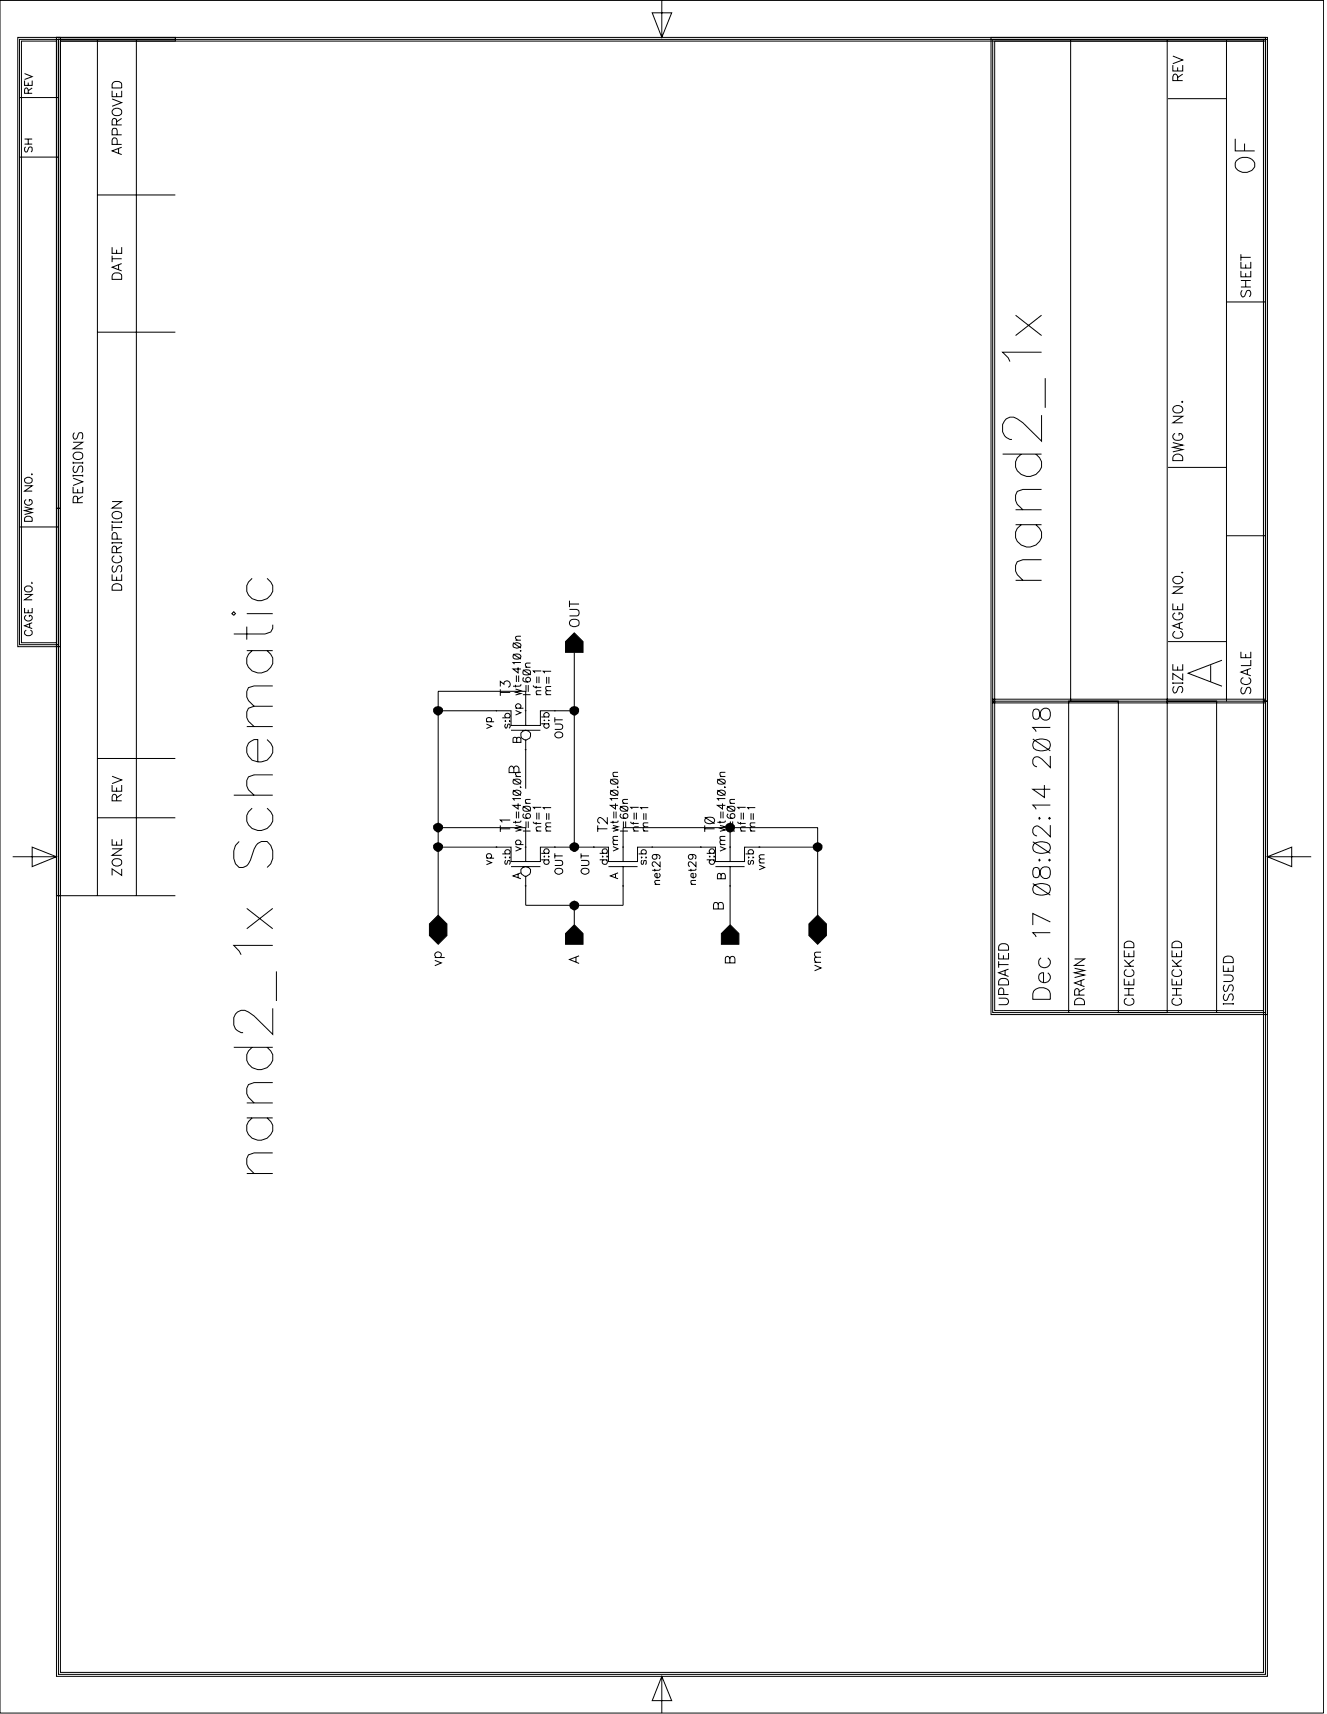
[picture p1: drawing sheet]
<svg xmlns="http://www.w3.org/2000/svg" width="398mm" height="514mm" viewBox="0 0 398 514" stroke-linecap="round" stroke-linejoin="round" font-family="sans-serif">
<g fill="none" stroke="#000" stroke-width=".3">
<path d="M0 .1h396.9v513.6h-396.9M5.3 11.2h12.8v141.2h-1.2v-140.1h-10.5v180.4h10.5v-40.3h1.2v41.5h-12.8zM5.8 11.8h11.7v181.5h-11.7zM16.9 11.2h362.6v1.1h-361.4v489.2h360.8v-489.7h1.2v490.9h-363.2zM16.9 11.2h35.7v1.1h-34.5v256.3h-1.2zM17.5 11.8h362v490.3h-362zM29.2 11.8v256.8M40.9 11.8v256.8M195.6 3.9h5.8l-2.9 7.3zM198.5 .1v11.1M297.2 11.2h82.9v199.1h-1.2v-198h-80.6v290.8h80.6v-92.8h1.2v93.9h-82.9zM297.7 11.8h81.8v291.9h-81.8z"/>
<path d="M321.1 11.8v198.5M350 11.8v198.5M351.7 19.5v1.8h3v-1.8M351.7 16.8l3 1.2-3 1.1M367.8 11.8v198.5M5.8 29.3h11.7M7.4 24.2v1.4h2.3v-1.4M7.4 22.1l2.3 .9-2.3 .8M8.5 28v-1l-.5-.6h-.2l-.3 .2-.1 1.4h2.3M8.5 24.8v.8M9.7 26.4l-1.2 .8M33.6 29.7l2.9 1.1-2.9 1.1"/>
<path d="M33.6 27.2v1.8h2.9v-1.8M34 32.7a1.51 1.51 0 0 1 2.5 1.1 1.5 1.5 0 0 1-1.6 .9 1.5 1.5 0 0 1-1.3-1.4zM34 24.7l.7-.3a1.37 1.37 0 0 1 1.8 1v1h-2.9v-1zM35 37.5v-1.3a.74 .74 0 0 0-.9-.7l-.5 .7v1.3h2.9M35 27.9v1.1M36.5 35.5l-1.5 1M350.3 29.6h17.5M353.1 24.2l-.1-1.6-.4-.4-.6 .2-.3 .6v1.2h3M353.1 20.2v1.1M354.7 22.2l-1.6 1M5.8 47.1h11.7M7.4 43.2h2.3"/>
<path d="M7.4 41.7h2.3M7.7 44.1a.88 .88 0 0 0 .2 1.5l.2-.1 .5-1.3 .7-.1a.97 .97 0 0 1 0 1.5M8.5 41.7v1.5M29.2 58.5h23.4M35.1 43.3v-1.3a.77 .77 0 0 0-.5-.6 .77 .77 0 0 0-.8 .2l-.2 1.7h2.9M35.1 40.4v-1.2l-.2-.6h-1l-.3 .6v1.2h2.9M35.6 44.6v1.3M36.5 44.2l-2.9 1.1 2.9 1.1M370.4 41.6v3.7h5.9M370.7 48.3a3.4 3.4 0 0 1 5.6 .6 2.48 2.48 0 0 1-2.3 2.8 2.71 2.71 0 0 1-3.6-2.8zM373.2 43.1v2.2M33.6 74.1v1.9h2.9v-1.9"/>
<path d="M33.6 76.7v1.9M33.6 77.6h2.9M35 74.9v1.1M35.6 79.5v1.3M36.5 79l-2.9 1.1 2.9 1.1M372.1 78.5v1.9h3v-1.9M372.1 77.2h3M372.1 76.2v2M373.5 79.3v1.1M29.2 99.6h23.4M33.8 82.3a1.62 1.62 0 0 1 2.7 .5v1h-2.9zM304.5 94.5l7.8 6.1"/>
<path d="M312.3 94.5l-7.8 6.1M367.8 90.6h11.7M372.1 81.2v1.8h3v-1.8M372.1 86.1h3M372.1 84.1h3M372.5 87.1a1.09 1.09 0 0 0-.4 1.1 1.09 1.09 0 0 0 .8 .8 1.89 1.89 0 0 0 .9-1.7 .7 .7 0 0 1 1.1 0 1.35 1.35 0 0 1-.3 1.7M373.5 81.9v1.1M373.5 84.1v2M312.3 105.6h-11.6l1.6 1.7 .6 1.1M313.4 113.4v8.9M21.9 132.6h2.9l-2.9 2h2.9M21.9 138.5v.6"/>
<path d="M21.9 138.8h2.9M22.4 139.7a1.1 1.1 0 0 0-.5 1.1 1.1 1.1 0 0 0 .7 .9l.4-.3 .5-1.1a.73 .73 0 0 1 .5-.5 .73 .73 0 0 1 .7 .2 1.65 1.65 0 0 1-.2 1.7M22.4 135.8a1.46 1.46 0 0 1 1.5-.2 1.46 1.46 0 0 1 .9 1.3 1.5 1.5 0 0 1-1.6 .9 1.5 1.5 0 0 1-1.3-1.4zM22.4 129.8a1.1 1.1 0 0 0-.5 1 1.1 1.1 0 0 0 .7 .9l.4-.3 .6-1.4a.7 .7 0 0 1 1.1 0 1.65 1.65 0 0 1-.2 1.7M24.8 138.5v.6M300.7 136.2h11.6M306.2 136.2a3.7 3.7 0 0 0-1.5 4.5 3.7 3.7 0 0 0 4.2 2.2 3.6 3.6 0 0 0 3.4-2.7 3.6 3.6 0 0 0-1.7-4M312.3 124.5v7.8l-5.6-5.5-1.6-1.2a2.78 2.78 0 0 0-4.4 1.7v2.2a2.95 2.95 0 0 0 2.7 2.3M351.7 132.7l3 .8-3 .7 3 .6-3 .7M351.7 124.8h3l-3 2h3M351.9 136.8a1.58 1.58 0 0 1 1.9-.5 1.58 1.58 0 0 1 .9 1.8h-3zM352.1 121.9a1.59 1.59 0 0 1 2.6 1.2 1.77 1.77 0 0 1-3 0v-.6z"/>
<path d="M352.4 130a1.05 1.05 0 0 0-.7 1.2 1.05 1.05 0 0 0 1.1 .8 1.34 1.34 0 0 0 1.9-1.3 .88 .88 0 0 0-1.1-.7v.7M354.5 120.4l.2 .1-.2 .2-.2-.2zM5.8 158h11.7M7.4 152l2.3 .6-2.3 .5 2.3 .6-2.3 .6M7.4 145.7h2.3l-2.3 1.6h2.3M7.5 155.2a1.29 1.29 0 0 1 2.2 .4v.7h-2.3zM7.5 143.6a1.17 1.17 0 0 1 1.4-.5 1.17 1.17 0 0 1 .7 1.4 1.17 1.17 0 0 1-1.5 .5 1.17 1.17 0 0 1-.6-1.4zM7.9 149.8a.88 .88 0 0 0-.5 1 .88 .88 0 0 0 .8 .7h.6a.85 .85 0 0 0 .9-.8 .85 .85 0 0 0-.9-.9v.6M9.6 142.1v.3zM21.9 146v1.8h2.9v-1.8M21.9 143.4l2.9 1.1-2.9 1.1M21.9 142.4v.6"/>
<path d="M21.9 142.6h2.9M23.3 150.7l-.1-1.6-.4-.3-.6 .1-.3 .6v1.2h2.9M23.3 146.7v1.1M24.8 148.8l-1.5 .9M24.8 142.4v.6M33.6 150.4h2.9l-2.9 2h2.9M33.6 156.3v.5M33.6 157.3v1.9M33.6 158.2h2.9M33.6 156.6h2.9M34 153.6a1.69 1.69 0 0 1 2.5 .6v.5a1.5 1.5 0 0 1-1.6 .9 1.5 1.5 0 0 1-1.3-1.4zM36.5 156.3v.5"/>
<path d="M304.5 157.4h7.8M304.5 152.9h7.8M306.2 157.4a3.7 3.7 0 0 0-1.5 4.5 3.7 3.7 0 0 0 4.2 2.1 3.6 3.6 0 0 0 3.4-2.7 3.6 3.6 0 0 0-1.7-3.9M312.3 146.8h-5.6l-1.6 .6-.6 1.1v1.6l.6 1.2 1.6 1.6M350.3 140.2h17.5M7.4 178.3h2.3l-2.3 1.6h2.3M7.5 176.1a1.17 1.17 0 0 1 1.4-.4 1.17 1.17 0 0 1 .7 1.4 1.17 1.17 0 0 1-1.5 .4 1.17 1.17 0 0 1-.6-1.4zM9.6 174.7v.3zM33.6 172.3v1.7h2.9v-1.7M33.6 162.5v.6M33.6 162.8h2.9M34 175.3a1.64 1.64 0 0 1 2.5 .7v1h-2.9v-1z"/>
<path d="M34 169.6a1.1 1.1 0 0 0-.4 1.1 1.1 1.1 0 0 0 .7 .9l.4-.3 .6-1.4 .8-.3a1.26 1.26 0 0 1 0 2M34.3 166.7a1.09 1.09 0 0 0-.7 1.2 1.09 1.09 0 0 0 1.1 .9h.7a1.09 1.09 0 0 0 1.1-.9 1.09 1.09 0 0 0-.7-1.2M35 165.7v-1.2a.74 .74 0 0 0-.9-.7l-.5 .7v1.2h2.9M35 172.9v1.1M35.1 161.7v-1.2l-.2-.6-.8-.2-.5 .8v1.2h2.9M36.5 163.8l-1.5 .9M36.5 162.5v.6M75.6 173.4a3.7 3.7 0 0 0-1.4 4.6 3.7 3.7 0 0 0 4.2 2.1 3.6 3.6 0 0 0 3.4-2.7 3.6 3.6 0 0 0-1.7-4M304.5 174h7.8M312.3 167.9h-5.6l-1.6 .5-.6 1.1v1.7l.6 1.1 1.6 1.7M351.7 176h3l-3 1.9h3M352.1 173.1a1.53 1.53 0 0 1 1.6-.2 1.53 1.53 0 0 1 1 1.3 1.55 1.55 0 0 1-1.7 .9 1.55 1.55 0 0 1-1.3-1.5z"/>
<path d="M354.3 171.7h.4l-.2 .1zM367.8 160.7h11.7M7.4 182.3v1.5h2.3v-1.5M7.9 188.9a.88 .88 0 0 0-.5 1 .88 .88 0 0 0 .8 .7h.6a.88 .88 0 0 0 .9-.7 .88 .88 0 0 0-.6-1M7.9 184.5l-.4 .4a1.1 1.1 0 0 0 1 1.4 1.1 1.1 0 0 0 1.1-1.4l-.8-.4v.5M8.5 182.8v1M8.9 187.1v1.1M9.7 186.7l-2.3 1 2.3 .8M69.5 184l.6-.6 .5 .6-.5 .5zM74 195.1h7.8M74 187.9v3.9M74 184h7.8"/>
<path d="M75.6 195.1a3.7 3.7 0 0 0-1.4 4.5 3.7 3.7 0 0 0 4.2 2.2 3.6 3.6 0 0 0 3.4-2.7 3.6 3.6 0 0 0-1.7-4M81.8 187.3v1.1l-.6 1.1-1.7 .6h-9.4M153.8 196.1l2.4 1.6M153.8 192.7l2.4 1.7M153.9 196.5l1-.4a1.03 1.03 0 0 1 1.3 .9 1.37 1.37 0 0 1-2.4 0zM153.9 193.1a1.4 1.4 0 0 1 2.3 .6 1.37 1.37 0 0 1-2.4 0zM154.6 192h1.6M156 195.2h.2zM156.2 198.7h-2.4l.5 .5M156.2 190.8l-1.4 .1-.2 .5 .5 .6M159.1 198.8l-1.5 .2a.81 .81 0 0 0 .4 1.1M170.8 182.8h2.1a1 1 0 0 1 .8 .9 1 1 0 0 1-.8 1h-2.1"/>
<path d="M170.8 181.1h2.9M170.8 180.1v2M171.2 186a1.43 1.43 0 0 1 1.7-.2 1.43 1.43 0 0 1 .7 1.6 1.58 1.58 0 0 1-1.7 .5 1.58 1.58 0 0 1-1.1-1.3zM172.2 189.8l2.6 2.6v3.2h-5.2v-3.2zM172.2 195.6v58.4M350.3 192.4h17.5M351.7 199.2v1.8h3v-1.8M351.7 181v1.8h3v-1.8M352.4 189.4a1.05 1.05 0 0 0-.5 1.5 1.8 1.8 0 0 0 2.8-.3 1.08 1.08 0 0 0-.8-1.2M352.4 183.8a1.09 1.09 0 0 0-.7 1.2 1.09 1.09 0 0 0 1.1 .9h.8a1.06 1.06 0 0 0 1.1-1.1 1.06 1.06 0 0 0-1.1-1v.6M353.1 181.7v1.1M353.1 199.9v1.1"/>
<path d="M353.7 187v1.3M354.7 186.6l-3 1.1 3 1.1M363.1 199.5v4.8M366.4 198l-10.1 3.9 10.1 3.9M372.1 195.5v1.7h3v-1.7M373.5 196.1v1.1M375.1 197.9v1.7h-3M74 217.9h7.8M81.8 211.8h-5.6l-1.7 .6-.5 1.1v1.7l.5 1.1 1.7 1.6M81.8 205.7h-5.6l-1.7 .5-.5 1.2v1.6l.5 1.1 1.7 1.7M131.4 213.1h21.8v4.5h8.9v-4.5h10.1M145.9 217.1l1.5 .7-1.5 .7"/>
<path d="M145.9 216.5h2.3M146.2 216.5a.71 .71 0 0 1-.1-1.1 .71 .71 0 0 1 1.1 0 .71 .71 0 0 1-.1 1.1M150 205.9v-1.6l1.1 .9a.97 .97 0 0 1 1.6-.8 .97 .97 0 0 1-.3 1.7M150 206.7v2M150 207.6h3M150.6 215.3h2.4M151.6 216.1v.3l-.2-.1zM151.7 217.1a.73 .73 0 0 0 0 1.3l.4-.3 .2-.9 .4-.1a.73 .73 0 0 1 0 1.3M151.7 215.3l-.3-.8 .3-.5 .4-.1 .6 .1 .3 .5-.3 .8M152.8 216.1l.2 .2-.2 .1zM153.2 219h8.9M154.6 206.6l1.6 .5-1.6 .5 1.6 .4-1.6 .4"/>
<path d="M154.6 213.1l1.6 .6-1.6 .7M154.6 205.4v.7M154.6 212.4h2.4M154.9 202.6v1.9M154.9 212.4a.76 .76 0 0 1-.1-1.1 .76 .76 0 0 1 1.2 0 .76 .76 0 0 1-.1 1.1M155.4 200.1v1.7l-1.6-1.2h2.4M155.5 202.6v1.9M156.2 205.2l-.2 .5-2.2 .1M156.8 208.3h2.3M156.8 200.9l2.3 1.5M156.9 201.2l.8-.3 1 .1a.75 .75 0 0 1 .4 .6 .75 .75 0 0 1-.4 .7l-.6 .1a.93 .93 0 0 1-1.3-.9zM157.1 203.2l-.2 .1a.78 .78 0 0 0 .3 1.1 1.44 1.44 0 0 0 1.9-.5 .7 .7 0 0 0-.6-.8 .7 .7 0 0 0-.8 .6 .7 .7 0 0 0 .6 .8"/>
<path d="M157.6 200.1h1.5M157.6 217.6v-10.3h-26.2v70M157.7 205.4v2.1M158.4 205.4v2.1M159.9 205.5v.3l.5 .3h1.9M160.8 205.7v.8M160.8 208.3h1.5M161 202.9v2M161.6 202.9v2M162.3 207.1l-1.4 .1-.1 .6 .4 .5M162.3 201.2h-2.4l.5 .6M162.3 217h2.4"/>
<path d="M162.3 215h2.4M163.1 216h.2zM163.4 217a.76 .76 0 0 0-.1 1.2 .76 .76 0 0 0 1.1 0 .76 .76 0 0 0-.1-1.2M163.4 215a.76 .76 0 0 1-.1-1.1 .76 .76 0 0 1 1.1 0 .76 .76 0 0 1-.1 1.1M163.7 208.3h1.6M163.9 203v2M164.4 216h.3zM164.6 203v2M165.3 207.1l-1.6 .1v.6l.4 .5M165.3 205.9l-1.6 .1a.89 .89 0 0 0 .4 1.1M165.3 201.3h-2.4l.4 .6M166.4 217.1h1.7a.81 .81 0 0 1 .7 .8 .81 .81 0 0 1-.7 .8h-1.7"/>
<path d="M166.4 215.1v1.5M166.4 215.9h2.3M166.7 219.8a1.16 1.16 0 0 1 1.4-.2 1.16 1.16 0 0 1 .6 1.3 1.26 1.26 0 0 1-1.4 .4 1.26 1.26 0 0 1-.9-1.1zM297.7 209.7h81.8v1.1h-81.8zM297.7 210.3h81.8M310 212.9l-.3 .8 .3 1.7a1 1 0 0 0 1.7-.5 2.45 2.45 0 0 1 1.5-2.5 1.38 1.38 0 0 1 1.8 1.3v1a1.53 1.53 0 0 1-1.7 1.3 1.53 1.53 0 0 1-1.4-1.6l-.2-1a1 1 0 0 0-1.7-.5zM315 218.1h-5.3l1 1.3M351.7 204.6v.5M351.7 204.9h3M352.1 205.9a1.12 1.12 0 0 0 .3 1.9 2.12 2.12 0 0 0 1-1.7 .7 .7 0 0 1 1.1 0 1.35 1.35 0 0 1-.3 1.7M354.7 202v1.9l-3-1.9v1.9M354.7 204.6v.5"/>
<path d="M372.5 206.1a1.08 1.08 0 0 0-.4 1.1 1.08 1.08 0 0 0 .8 .9l.4-.3 .4-1.1a.68 .68 0 0 1 .5-.5 .68 .68 0 0 1 .7 .2 1.29 1.29 0 0 1-.3 1.7M372.9 203.2a1.04 1.04 0 0 0-.8 1.3 1.04 1.04 0 0 0 1.2 .8 1.2 1.2 0 0 0 1.5-.4 1.2 1.2 0 0 0-.2-1.6l-.2-.1M374.1 200.9v1.3M375.1 200.4l-3 1.1 3 1.1M29.2 227.5h23.4M33.6 235.4v1.9h2.9v-1.9M33.6 232.8l2.9 1.1-2.9 1.1M35 236.2v1.1M36.5 238.2l-1.5 1M70.1 238.5h11.7M80.1 221.8a3.7 3.7 0 0 1 1.5 4.5 3.7 3.7 0 0 1-4.3 2.2 3.4 3.4 0 0 1-3.3-2.9 3.4 3.4 0 0 1 2.2-3.8h1.1v6.7M81.8 232.4h-5.6l-1.7 .6-.5 1.1v1.6l.5 1.2 1.7 1.6"/>
<path d="M153.8 236.9l2.4 1.6M153.8 233.6l2.4 1.6M153.9 237.3a1.54 1.54 0 0 1 2.3 .3 1.28 1.28 0 0 1-1.1 1 1.28 1.28 0 0 1-1.3-.7zM153.9 234l1-.4a1.03 1.03 0 0 1 1.3 .9 1.37 1.37 0 0 1-2.4 0zM154.1 230.4l-.2-.3a.68 .68 0 0 0-.7-.3 .68 .68 0 0 0-.5 .6v1.3h2.9v-1.3a.77 .77 0 0 0-.7-.7 .77 .77 0 0 0-.8 .7v1.3M154.6 232.9h1.6M154.9 221.6l-.1-.4-.9 .1-.1 1.3h2.4v-1l-.5-.5-.6 .2-.2 1.3M156 235.9l.2 .2-.2 .1zM156.2 239.5h-2.4l.5 .6M156.2 231.6l-1.4 .1-.2 .6 .5 .6M157.6 221.9v14.6M159.1 239.7l-1.5 .1a.78 .78 0 0 0 .4 1.1"/>
<path d="M183 236.9l2.3 1.6M183 233.6l2.3 1.6M183.1 237.3a1.43 1.43 0 0 1 2.2 .3v.3a1.29 1.29 0 0 1-2.3 0zM183.1 234l1-.4a.93 .93 0 0 1 1.2 .9 1.29 1.29 0 0 1-2.3 0zM183.8 232.9h1.5M185.3 235.9v.3zM185.3 239.5h-2.3l.5 .6M185.3 231.6l-1.4 .1a.89 .89 0 0 0 .3 1.2M188.3 239.7l-1.4 .1-.2 .6 .5 .5M215.1 236.9l2.4 1.6M215.1 233.6l2.4 1.6M215.2 237.3a1.54 1.54 0 0 1 2.3 .3 1.28 1.28 0 0 1-1.1 1 1.28 1.28 0 0 1-1.3-.7z"/>
<path d="M215.2 234l1-.4a1.03 1.03 0 0 1 1.3 .9 1.37 1.37 0 0 1-2.4 0zM215.9 232.9h1.6M217.3 235.9l.2 .2-.2 .1zM217.5 239.5h-2.4l.5 .6M217.5 231.6l-1.5 .1a.89 .89 0 0 0 .3 1.2M220.4 239.7l-1.5 .1a.78 .78 0 0 0 .4 1.1M309.7 221.6l5.3 3.6M310 222.4a4 4 0 0 1 4.7 0 1.73 1.73 0 0 1-.8 2.5 4.2 4.2 0 0 1-3.9-.5l-.3-.8zM313.2 235.4v3.7l-3.5-2.4h5.3M315 226.7v3.5l-2.6-2.6a1.66 1.66 0 0 0-2.4-.2l-.3 .5v1a1.32 1.32 0 0 0 1.3 1M3.8 256.9h13.1M9.7 254l7.2 2.9-7.2 3z"/>
<path d="M29.2 245.2h23.4M33.6 254.6h2.9l-2.9 1.9h2.9M33.6 251.7v1.7h2.9v-1.7M34 257.8a1.46 1.46 0 0 1 1.6-.3 1.46 1.46 0 0 1 .9 1.4 1.5 1.5 0 0 1-1.6 .8 1.5 1.5 0 0 1-1.3-1.3zM35 240.2v-1.3a.68 .68 0 0 0-.4-.6 .68 .68 0 0 0-.7 .1l-.3 .5v1.3h2.9M35 252.3v1.1M71.7 252.3a5.6 5.6 0 0 0-1.1 6.7l1.1 1.1a2.88 2.88 0 0 0 3.4-2.2l1.1-3.3a3.2 3.2 0 0 1 3.9-2.3 5.1 5.1 0 0 1 0 7.8M75.6 242.4a3.7 3.7 0 0 0-1.4 4.5 3.7 3.7 0 0 0 4.2 2.1 3.6 3.6 0 0 0 3.4-2.7 3.6 3.6 0 0 0-1.7-3.9M131.4 254h21.8v4.4h8.9v-4.4h20.4v4.4h8.7v-4.4h23.3v4.4h8.8v-4.4h21.9M131.4 248.2h26.2v10.2M145.9 258l1.5 .7-1.5 .6M145.9 257.3h2.3"/>
<path d="M146.2 257.3a.75 .75 0 0 1-.1-1.1 .75 .75 0 0 1 1.1 0 .75 .75 0 0 1-.1 1.1M150 248.5h3M150 247.5v2M150.6 256.1h2.4M151.4 257.1h.2v.2zM151.7 258a.67 .67 0 0 0 0 1.2l.3-.1 .3-1 .4-.1a.67 .67 0 0 1 0 1.2M151.7 256.1a.73 .73 0 0 1 0-1.1 .73 .73 0 0 1 1 0 .73 .73 0 0 1 0 1.1M152.7 257.1h.3l-.2 .2zM153 245.9h-3l.6 .7M153.2 259.9h8.9M154.6 247.5l1.6 .4-1.6 .5 1.6 .5-1.6 .4M154.6 253.9l1.6 .7-1.6 .6"/>
<path d="M154.6 246.2v.7M154.6 253.3h2.4M154.9 243.4v2M154.9 253.3l-.3-.5a.81 .81 0 0 1 .8-.9 .81 .81 0 0 1 .8 .9l-.3 .5M155.4 240.9v1.7l-1.6-1.1h2.4M155.5 243.4v2M156.2 246.1l-.2 .4-.3 .1h-1.9M156.8 249.2h2.3M156.8 241.8l2.3 1.5M156.9 242.1l.8-.3 1 .1a.75 .75 0 0 1 .4 .6 .75 .75 0 0 1-.4 .7l-.6 .1a.93 .93 0 0 1-1.3-.9zM157.1 244.1l-.2 .1a.81 .81 0 0 0 .3 1.1 1.36 1.36 0 0 0 1.9-.6 .73 .73 0 0 0-.7-.7 .73 .73 0 0 0-.8 .6 .73 .73 0 0 0 .7 .8M157.6 240.9h1.5"/>
<path d="M157.7 246.3v2M158.4 246.3v2M159.9 246.4l.2 .4 .3 .1h1.9M160.8 249.2h1.5M160.8 246.5v.8M161 243.7v2M161.6 243.7v2M162.3 247.9l-1.4 .2a.81 .81 0 0 0 .3 1.1M162.3 242.1h-2.4l.5 .5M162.3 257.9h2.4M162.3 255.9h2.4M163.2 256.8v.2l-.1-.1z"/>
<path d="M163.4 257.9l-.3 .5a.81 .81 0 0 0 .8 .8 .81 .81 0 0 0 .8-.8l-.4-.5M163.4 255.9l-.3-.8 .3-.5h.3h.6l.4 .5-.4 .8M163.7 249.2h1.6M163.9 243.9v1.9M164.5 256.8l.2 .1-.2 .1zM164.6 243.9v1.9M165.3 247.9l-1.6 .2a.81 .81 0 0 0 .4 1.1M165.3 246.8h-1.6v.6l.4 .5M165.3 242.2h-2.4l.4 .5M166.4 258h1.7a.77 .77 0 0 1 .6 .8 .77 .77 0 0 1-.6 .7h-1.7M166.4 256.7h2.3M166.4 255.9v1.5"/>
<path d="M174.2 258h1.7a.77 .77 0 0 1 .7 .8 .77 .77 0 0 1-.7 .7h-1.7M174.2 256.7h2.4M174.2 255.9v1.5M179.2 248.5h2.9M179.2 247.5v2M179.8 257.9h2.3M179.8 255.9h2.3M180.7 256.8l.1 .1-.1 .1zM180.9 257.9a.76 .76 0 0 0-.1 1.1 .76 .76 0 0 0 1.2 0 .76 .76 0 0 0-.1-1.1M180.9 255.9a.76 .76 0 0 1-.1-1.1 .76 .76 0 0 1 1.2 0 .76 .76 0 0 1-.1 1.1M182 256.8v.2zM182.1 245.1v1.9l-1.3-1.4a.87 .87 0 0 0-1.3-.3l-.3 1 .7 .5"/>
<path d="M182.5 259.9h8.7M183.8 247.5l1.5 .4-1.5 .5 1.5 .5-1.5 .4M183.8 253.9l1.5 .7-1.5 .6M183.8 246.2v.7M183.8 253.3h1.5M184.1 243.4v2M184.6 240.9v1.7l-1.6-1.1h2.3M184.7 243.4v2M185.3 246.1v.4l-.4 .1h-1.9M185.3 252l-1.4 .1a.89 .89 0 0 0 .3 1.2M185.3 250.8l-1.4 .1-.1 .6 .4 .5M185.9 249.2h2.4"/>
<path d="M185.9 241.8l2.4 1.5M186.1 242.1l.8-.3 1 .1a.75 .75 0 0 1 .4 .6 .75 .75 0 0 1-.4 .7l-.6 .1a1.03 1.03 0 0 1-1.4-.9zM186.3 244.1a.65 .65 0 0 0-.2 1l.3 .2a1.36 1.36 0 0 0 1.9-.6 .73 .73 0 0 0-.7-.7 .73 .73 0 0 0-.8 .6 .73 .73 0 0 0 .7 .8M186.7 240.9h1.6M186.9 259.9v11.6h-29.3v-8.7M186.9 258.4v-10.2h58.3v29.1M186.9 246.3v2M187.6 246.3v2M189.1 246.4l.5 .5h1.9M189.9 249.2h1.6M189.9 246.5v.8M190.2 243.7v2"/>
<path d="M190.8 243.7v2M191.5 247.9h-1.1l-.5 .4v.3l.5 .6M191.5 242.1h-2.4l.5 .5M191.5 256.1h2.3M192.3 257.1h.2l-.1 .2zM192.6 258a.67 .67 0 0 0 0 1.2l.3-.1 .2-1 .4-.1a.67 .67 0 0 1 0 1.2M192.6 256.1a.71 .71 0 0 1-.1-1.1 .71 .71 0 0 1 1.1 0 .71 .71 0 0 1-.1 1.1M192.9 249.2h1.5M193 243.9v1.9M193.7 257v.3zM193.7 243.9v1.9M194.4 247.9l-1.4 .2a.81 .81 0 0 0 .3 1.1"/>
<path d="M194.4 246.8h-1.4l-.1 .6 .4 .5M194.4 242.2h-2.3l.4 .5M196.3 256.2a.72 .72 0 0 1 .6 1.1 .72 .72 0 0 1-1.1 .2 .72 .72 0 0 1 .1-1.2l.4-.1a1.15 1.15 0 0 1 1.7 .9l-.4 .5M198 258.4v1.5l-1.5-1.4h-.7l-.2 .9 .6 .4M207.2 256.2a.72 .72 0 0 1 .6 1.1 .72 .72 0 0 1-1.2 .2 .72 .72 0 0 1 .2-1.2l.4-.1a1.09 1.09 0 0 1 1.5 .7l-.1 .5-.2 .2M208.7 258.4v1.5l-1.4-1.4h-.7l-.2 .9 .2 .3 .3 .1M211.3 248.5h3M211.3 247.5v2M211.3 245.1l3 1.9M211.5 245.5a1.87 1.87 0 0 1 2.8 .4v.3a1.71 1.71 0 0 1-3 0zM211.9 257.9h2.4M211.9 255.9h2.4"/>
<path d="M212.9 256.8v.2l-.2-.1zM213 257.9l-.3 .5a.81 .81 0 0 0 .8 .8 .81 .81 0 0 0 .8-.8l-.3-.5M213 255.9l-.3-.8 .3-.5h.4h.6l.3 .5-.3 .8M214.1 256.8l.2 .1-.2 .1zM214.5 259.9h8.8M215.9 247.5l1.6 .4-1.6 .5 1.6 .5-1.6 .4M215.9 253.9l1.6 .7-1.6 .6M215.9 246.2v.7M215.9 253.3h1.6M216.2 243.4v2M216.7 240.9v1.7l-1.6-1.1h2.4M216.8 243.4v2"/>
<path d="M217.5 246.1l-.2 .4-.3 .1h-1.9M217.5 252l-1.5 .1a.89 .89 0 0 0 .3 1.2M217.5 250.8l-1.5 .1-.1 .6 .4 .5M218 249.2h2.4M218 241.8l2.4 1.5M218.2 242.1l.8-.3 1 .1a.75 .75 0 0 1 .4 .6 .75 .75 0 0 1-.4 .7l-.6 .1a1.03 1.03 0 0 1-1.4-.9zM218.4 244.1a.65 .65 0 0 0-.2 1l.3 .2a1.36 1.36 0 0 0 1.9-.6 .73 .73 0 0 0-.7-.7 .73 .73 0 0 0-.8 .6 .73 .73 0 0 0 .7 .8M218.9 240.9h1.5M218.9 248.2v10.2M218.9 259.9v17.4M219 246.3v2M219.7 246.3v2"/>
<path d="M221.2 246.4l.2 .4 .3 .1h1.9M222.1 249.2h1.5M222.1 246.5v.8M222.2 243.7v2M222.9 243.7v2M223.6 247.9l-1.4 .2a.81 .81 0 0 0 .3 1.1M223.6 242.1h-2.4l.5 .5M223.6 256.1h2.4M224.5 257l.1 .1-.1 .2zM224.7 258a.67 .67 0 0 0 0 1.2l.3-.1 .3-1 .3-.1a.67 .67 0 0 1 0 1.2M224.7 256.1a.73 .73 0 0 1-.1-1.1 .73 .73 0 0 1 1.1 0 .73 .73 0 0 1-.1 1.1M225 249.2h1.5"/>
<path d="M225.2 243.9v1.9M225.8 257l.2 .1-.2 .2zM225.9 243.9v1.9M226.5 247.9l-1.5 .2a.81 .81 0 0 0 .4 1.1M226.5 246.8h-1.5v.6l.4 .5M226.5 242.2h-2.3l.4 .5M227.7 259.5l1.6 .6-1.6 .7M227.7 258.8h1.6M229.3 257.6l-1.5 .1-.1 .6 .4 .5M229.3 256.3h-1.2l-.4 .4 .4 .9M309.7 252.4l5.3 3.5M310 253.2a4 4 0 0 1 4.7 0 1.63 1.63 0 0 1-.8 2.5 4.2 4.2 0 0 1-3.9-.6l-.3-.6z"/>
<path d="M311.7 257.7l.2 .2-.2 .3-.2-.3zM311.7 245.2l.2 .2-.2 .3-.2-.3zM314.5 257.9l.2-.2 .3 .2-.3 .3zM314.7 245.2l.3 .2-.3 .3-.2-.3zM315 247.4v3.5l-3.3-3a1.2 1.2 0 0 0-2 .8v.9a1.32 1.32 0 0 0 1.3 1.1M315 241.4h-5.3l1 1.3M380.1 256.9l7.2-2.9v5.9zM380.1 256.9h13.1M17.5 268.6v-256.8h35.1h-35.1v256.8h35.1M36.5 260.6v1.9l-2.9-1.9v1.9M74 272.4l7.8 6.1M81.8 272.4l-7.8 6.1"/>
<path d="M131.4 274.4l2.6 2.7v3.4l-2.6 2.7-2.6-2.7v-3.4zM155.4 262.1v1.1M156.2 261.7l-2.4 1 2.4 .8M166.7 260.6a1.25 1.25 0 0 1 1.3-.2 1.25 1.25 0 0 1 .7 1.1 1.25 1.25 0 0 1-1.3 .7 1.25 1.25 0 0 1-1-1.1zM169.6 280l2.6-2.7 2.6 2.7v3.2h-5.2zM172.2 271.5v5.8M174.6 260.6a1.25 1.25 0 0 1 1.3-.2 1.25 1.25 0 0 1 .7 1.1 1.25 1.25 0 0 1-1.3 .7 1.25 1.25 0 0 1-1.1-1.1zM184.6 262.1v1.1M185.3 261.7l-2.3 1 2.3 .8M196.3 265.2h1.7M196.3 260.6v.7M197.6 261.9a.75 .75 0 0 1 .2 1.1 .75 .75 0 0 1-1.2 0 .75 .75 0 0 1 .2-1.1h.2v1.4"/>
<path d="M198 264l-1.5 .1-.2 .6 .5 .5M198 260.5l-.2 .4-.4 .1h-1.8M207.2 265.2h1.5M207.2 260.6v.7M208.4 261.9a.74 .74 0 0 1 .1 1.1 .74 .74 0 0 1-1.1 0 .74 .74 0 0 1 .2-1.1h.3v1.4M208.7 264l-1.4 .1-.1 .6 .4 .5M208.7 260.5l-.1 .4-.3 .1h-1.9M215.4 271.3l-.3-.6h-.9l-.2 .6v1.3h2.9v-1.3l-.2-.4-.4-.3-.8 .3-.1 1.7M216.2 262.5l-.2-.5h-.6l-.3 .5v1h2.4v-1l-.5-.6a.6 .6 0 0 0-.8 .6v1M216.3 280l2.6-2.7 2.7 2.7v3.2h-5.3zM245.2 274.4l2.6 2.7v3.4l-2.6 2.7-2.6-2.7v-3.4zM309.7 265l5.3 3.4"/>
<path d="M310 265.6a4.4 4.4 0 0 1 4.7 0 1.73 1.73 0 0 1-.8 2.6 4.2 4.2 0 0 1-3.9-.5l-.3-.8zM310 260.4l-.3 .8 .3 1.7a1 1 0 0 0 1.7-.5l.2-1a1.54 1.54 0 0 1 1.4-1.4 1.54 1.54 0 0 1 1.7 1.2v1a1.53 1.53 0 0 1-1.7 1.3 1.53 1.53 0 0 1-1.4-1.6l-.2-1a1 1 0 0 0-1.7-.5zM315 279.7h-5.3l1 1.3M315 276.5l-5.3-2.6v3.5M81.8 283.5h-11.7l1.6 1.7 .6 1.1M82.9 291.3v8.9M130.4 288l1.9 .8-1.9 .8M130.4 287.1h2.9M130.8 287.1a.94 .94 0 0 1-.1-1.3 .94 .94 0 0 1 1.4 0 .94 .94 0 0 1-.2 1.3M172.7 287.1v1.4M173.7 286.6l-2.9 1.1 2.9 1.2M218.9 287.5l-.2-.4-.4-.3-.7 .3-.1 1.7h2.9l-.2-1.7a.77 .77 0 0 0-.8-.3 .77 .77 0 0 0-.5 .7v1.3"/>
<path d="M244.3 289.4l1.9 .9-1.9 .8M244.3 288.6h1.9M246.2 287.1l-1.9 .1a1.02 1.02 0 0 0 .5 1.4M246.2 285.5l-1.9 .2a1.02 1.02 0 0 0 .5 1.4M299.5 299.3h2.1a.98 .98 0 0 1 .8 1 .98 .98 0 0 1-.8 1h-2.1M299.5 285.8v1.8h2.9v-1.8M299.5 289.3h2.9M299.5 288.2v2M299.6 293.9a1.69 1.69 0 0 1 2.8 .4v1.1h-2.9zM299.6 283.5a1.69 1.69 0 0 1 2.8 .4v1h-2.9zM300.9 286.5v1.1M301 298.2v-1.2a.76 .76 0 0 0-.5-.7 .76 .76 0 0 0-.8 .2l-.2 .5v1.2h2.9"/>
<path d="M301.4 291v1.4M302.4 290.6l-2.9 1.1 2.9 1.1M310 297.2a2.91 2.91 0 0 1 5 .8v1.7h-5.3v-1.7zM312.2 287.2a1.68 1.68 0 0 0-.3 2.3 1.68 1.68 0 0 0 2.2 .5 1.68 1.68 0 0 0 .6-2.3l-.5-.5M314.2 291.7a1.66 1.66 0 0 1 .3 2.4 1.66 1.66 0 0 1-2.4 .2 1.66 1.66 0 0 1-.2-2.3l1-.3v3M322.2 290.4l3 .6-3 .7 3 .7-3 .8M322.2 287.6h3l-3 1.9h3M322.4 299.9a1.58 1.58 0 0 1 2-.4 1.58 1.58 0 0 1 .8 1.8h-3zM323.6 298.4l-.1-1.7-.7-.2-.4 .2-.2 .4v1.3h3M324.2 294.1v1.3M325.2 293.7l-3 1.1 3 1.1M325.2 296.5l-1.6 .9"/>
<path d="M337.1 293.5v1.9h2.9v-1.9M337.1 285v1.9h2.9v-1.9M337.1 298.4h2.9M337.1 296.5h2.9M337.1 289.8h2.9M337.1 287.8l2 2M337.2 282.8a1.58 1.58 0 0 1 2-.5 1.58 1.58 0 0 1 .8 1.9h-2.9zM337.8 299.3a1.09 1.09 0 0 0-.7 1.3 1.09 1.09 0 0 0 1.1 .9h.7a1.09 1.09 0 0 0 1.1-.9 1.09 1.09 0 0 0-.7-1.3M337.8 290.8a1.05 1.05 0 0 0-.7 1.2 1.05 1.05 0 0 0 1.1 .8 1.28 1.28 0 0 0 1.4-.2 1.28 1.28 0 0 0 .3-1.4l-.6-.4M338.5 285.8v1.1M338.5 294.3v1.1M338.5 296.5v1.9"/>
<path d="M340 287.8l-1.6 1.3M351.5 293.5v1.9h2.8v-1.9M351.5 285v1.9h2.8v-1.9M351.5 298.4h2.8M351.5 296.5h2.8M351.5 289.8h2.8M351.5 287.8l1.9 2M351.5 282.8a1.58 1.58 0 0 1 2-.5 1.58 1.58 0 0 1 .8 1.9h-2.8zM352.1 299.3a1.09 1.09 0 0 0-.7 1.3 1.09 1.09 0 0 0 1.2 .9h.6a1.09 1.09 0 0 0 1.1-.9 1.09 1.09 0 0 0-.6-1.3M352.1 290.8a1.05 1.05 0 0 0-.6 1.2 1.05 1.05 0 0 0 1.1 .8 1.28 1.28 0 0 0 1.3-.2 1.28 1.28 0 0 0 .3-1.4l-.5-.4M352.8 285.8v1.1M352.8 294.3v1.1"/>
<path d="M352.8 296.5v1.9M354.3 287.8l-1.6 1.3M366.9 292.4h2.1a.98 .98 0 0 1 .8 1 .98 .98 0 0 1-.8 .9h-2.1M366.9 289.5v1.8h2.9v-1.8M367.3 298.1a1.08 1.08 0 0 0-.5 1.1 1.08 1.08 0 0 0 .8 .8l.5-.5a1.65 1.65 0 0 1 .9-1.4 1.08 1.08 0 0 1 .8 .8 1.08 1.08 0 0 1-.4 1.1M367.3 295.4a1.09 1.09 0 0 0-.5 1 1.09 1.09 0 0 0 .8 .9 1.89 1.89 0 0 0 1-1.7 .7 .7 0 0 1 1.1 0 1.35 1.35 0 0 1-.3 1.7M367.3 287l.7-.3a1.37 1.37 0 0 1 1.8 1v1h-2.9v-1zM368.3 290.2v1.1M70.1 314.1h11.7M75.6 314.1a3.7 3.7 0 0 0-1.4 4.5 3.7 3.7 0 0 0 4.2 2.2 3.6 3.6 0 0 0 3.4-2.7 3.6 3.6 0 0 0-1.7-4M81.8 302.4v7.8l-5.6-5.5-1.7-1.2a2.78 2.78 0 0 0-4.4 1.7v2.2a2.95 2.95 0 0 0 2.8 2.3M320.5 303.7v-93.4h14.9v93.4h14.6v-93.4h14.8v93.4"/>
<path d="M366.9 300.8v.5M366.9 301h2.9M369.8 300.8v.5M74 335.2h7.8M74 330.8h7.8M75.6 335.2a3.7 3.7 0 0 0-1.4 4.6 3.7 3.7 0 0 0 4.2 2.1 3.6 3.6 0 0 0 3.4-2.7 3.6 3.6 0 0 0-1.7-4M81.8 324.7h-5.6l-1.7 .5-.5 1.1v1.7l.5 1.1 1.7 1.7M74 351.9h7.8M81.8 345.7h-5.6l-1.7 .6-.5 1.1v1.7l.5 1.1 1.7 1.7M198.5 502.7l2.9 7.3h-5.8zM198.5 502.7v11"/>
<circle cx="157.7" cy="220.5" r="1.48"/>
<circle cx="157.6" cy="261.3" r="1.45"/>
</g>
<g fill="#000">
<path d="M172.2 189.8l2.6 2.6v3.2h-5.2v-3.2zM129.9 212.6a1.72 1.72 0 0 1 2.9 0v.8l-.3 .6-.8 .6h-.6l-.9-.6-.3-.6zM148.8 212.9l.4 .2-.4 .3-.2-.3zM157.3 213.1l.3-.2 .3 .2-.3 .3zM166.4 212.9l.3 .2-.3 .3-.3-.3zM157.6 224.5l.3 .3-.3 .3-.3-.3zM148.8 253.7l.4 .3-.4 .3-.2-.3zM157.6 253.7l.3 .3-.3 .3-.3-.3zM166.4 253.7l.3 .3-.3 .3-.3-.3zM178.1 253.7l.3 .3-.3 .3-.3-.3zM186.5 254l.4-.3 .2 .3-.2 .3zM195.6 253.7l.2 .3-.2 .3-.3-.3z"/>
<path d="M210.1 253.7l.4 .3-.4 .3-.2-.3zM218.6 254l.3-.3 .3 .3-.3 .3zM227.7 253.7l.3 .3-.3 .3-.3-.3zM131.4 274.4l2.6 2.7v3.4l-2.6 2.7-2.6-2.7v-3.4zM157.3 265.6l.3-.2 .3 .2-.3 .4zM186.5 265.6l.4-.2 .2 .2-.2 .4zM218.6 265.6l.3-.2 .3 .2-.3 .4zM245.2 274.4l2.6 2.7v3.4l-2.6 2.7-2.6-2.7v-3.4zM169.6 280l2.6-2.7 2.6 2.7v3.2h-5.2zM216.3 280l2.6-2.7 2.7 2.7v3.2h-5.3z"/>
<circle cx="172.2" cy="213.2" r="1.45"/>
<circle cx="131.3" cy="248.2" r="1.48"/>
<circle cx="131.3" cy="254" r="1.48"/>
<circle cx="172.2" cy="254" r="1.48"/>
<circle cx="219" cy="248.2" r="1.48"/>
<circle cx="245.2" cy="254" r="1.48"/>
<circle cx="172.2" cy="271.5" r="1.48"/>
</g>
</svg>
